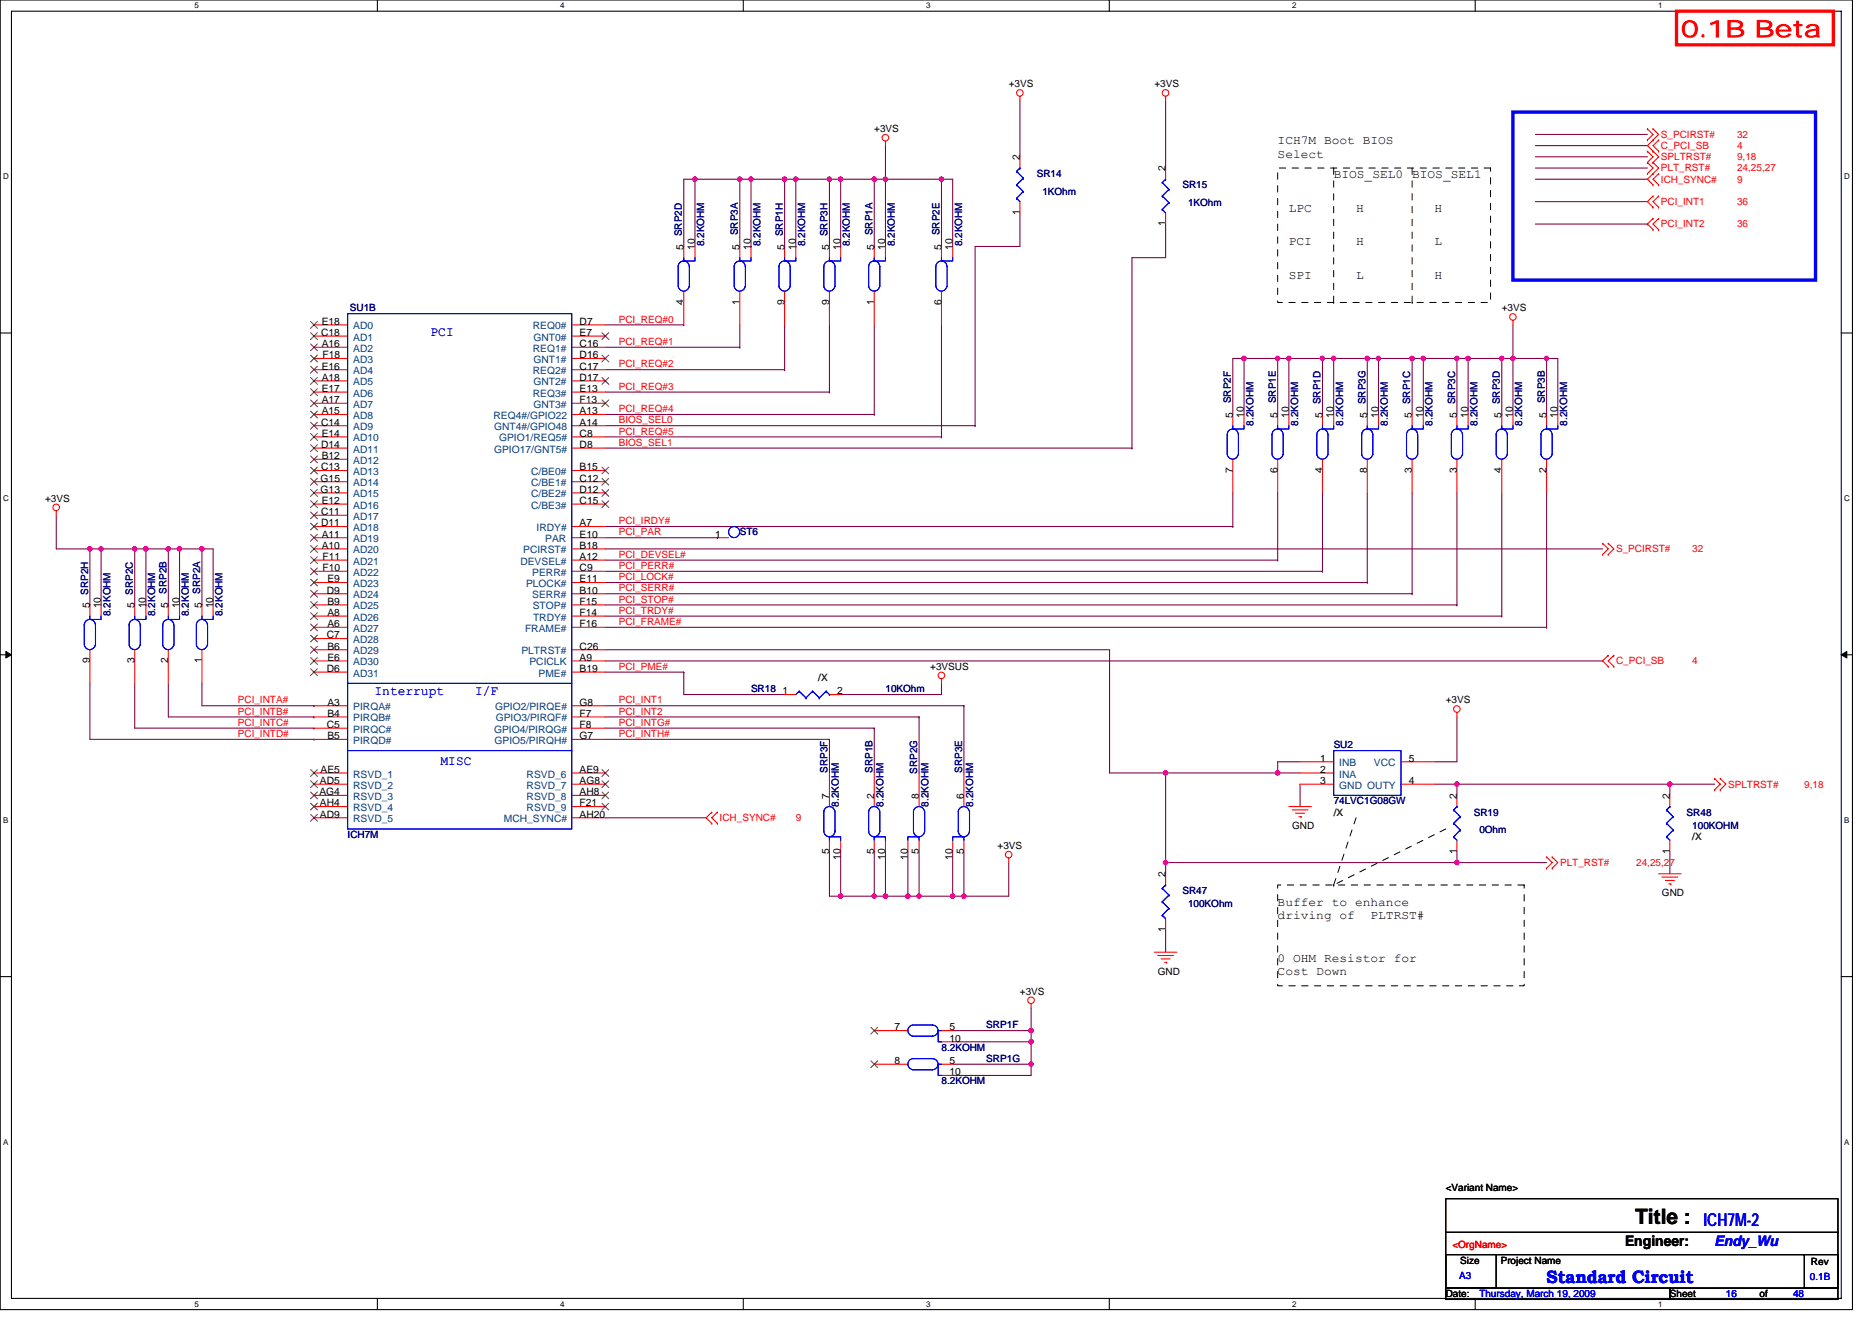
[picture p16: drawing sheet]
<svg xmlns="http://www.w3.org/2000/svg" width="297mm" height="210mm" viewBox="0 0 297 210" stroke-linecap="round" stroke-linejoin="round" font-family="sans-serif">
<defs><g id="words">
<text font-size="3.7" fill="#f00" x="266.7" y="5.9">0.1B Beta</text>
<text font-size="3.4" x="259.5" y="194.2">Title :</text>
<g font-size="2.8" fill="#00f">
<text x="270.3" y="194.6">ICH7M-2</text>
<text x="245.4" y="203.6">Standard Circuit</text>
</g>
<text font-size="2.3" x="257.8" y="197.7">Engineer:</text>
<text font-size="2.3" fill="#00f" x="272.1" y="197.7">Endy_Wu</text>
<g font-size="2.1" fill="#00f">
<text x="68.3" y="53.3">PCI</text>
<text x="59.4" y="110.3">Interrupt</text>
<text x="75.4" y="110.3">I/F</text>
<text x="69.9" y="121.3">MISC</text>
</g>
<g font-size="1.9">
<text x="202.7" y="22.9">ICH7M Boot BIOS</text>
<text x="202.7" y="25">Select</text>
<text x="211.6" y="28.2">BIOS_SEL0</text>
<text x="224.1" y="28.2">BIOS_SEL1</text>
<text x="204.5" y="33.6">LPC</text>
<text x="215.2" y="33.6">H</text>
<text x="227.6" y="33.6">H</text>
<text x="204.5" y="38.9">PCI</text>
<text x="215.2" y="38.9">H</text>
<text x="227.6" y="38.9">L</text>
<text x="204.5" y="44.2">SPI</text>
<text x="215.2" y="44.2">L</text>
<text x="227.6" y="44.2">H</text>
<text x="202.7" y="143.8">Buffer to enhance</text>
<text x="202.7" y="145.9">driving of</text>
<text x="217.5" y="145.9">PLTRST#</text>
<text x="202.7" y="152.7">0 OHM Resistor for</text>
<text x="202.7" y="154.8">Cost Down</text>
</g>
<g font-size="1.6">
<text x="160.1" y="13.9">+3VS</text>
<text x="183.2" y="13.9">+3VS</text>
<text x="138.7" y="21">+3VS</text>
<text x="161.8" y="25.4" transform="rotate(-90 161.8 25.4)">2</text>
<text x="184.9" y="27.2" transform="rotate(-90 184.9 27.2)">2</text>
<text x="161.8" y="34.2" transform="rotate(-90 161.8 34.2)">1</text>
<text x="184.9" y="35.9" transform="rotate(-90 184.9 35.9)">1</text>
<text x="108.5" y="39.6" transform="rotate(-90 108.5 39.6)">5</text>
<text x="110.3" y="39.6" transform="rotate(-90 110.3 39.6)">10</text>
<text x="117.4" y="39.6" transform="rotate(-90 117.4 39.6)">5</text>
<text x="119.1" y="39.6" transform="rotate(-90 119.1 39.6)">10</text>
<text x="124.5" y="39.6" transform="rotate(-90 124.5 39.6)">5</text>
<text x="126.3" y="39.6" transform="rotate(-90 126.3 39.6)">10</text>
<text x="131.6" y="39.6" transform="rotate(-90 131.6 39.6)">5</text>
<text x="133.4" y="39.6" transform="rotate(-90 133.4 39.6)">10</text>
<text x="138.7" y="39.6" transform="rotate(-90 138.7 39.6)">5</text>
<text x="140.5" y="39.6" transform="rotate(-90 140.5 39.6)">10</text>
<text x="149.4" y="39.6" transform="rotate(-90 149.4 39.6)">5</text>
<text x="151.1" y="39.6" transform="rotate(-90 151.1 39.6)">10</text>
<text x="51" y="53.3">C18</text>
<text x="51.1" y="51.5">E18</text>
<text x="92" y="51.5">D7</text>
<text x="92" y="53.3">E7</text>
<text x="108.5" y="48.4" transform="rotate(-90 108.5 48.4)">4</text>
<text x="117.4" y="48.4" transform="rotate(-90 117.4 48.4)">1</text>
<text x="124.5" y="48.4" transform="rotate(-90 124.5 48.4)">9</text>
<text x="131.6" y="48.4" transform="rotate(-90 131.6 48.4)">9</text>
<text x="138.7" y="48.4" transform="rotate(-90 138.7 48.4)">1</text>
<text x="149.4" y="48.4" transform="rotate(-90 149.4 48.4)">6</text>
<text x="238.3" y="49.4">+3VS</text>
<text x="51.1" y="55.1">A16</text>
<text x="51.1" y="58.7">E16</text>
<text x="51.2" y="56.9">F18</text>
<text x="92" y="55.1">C16</text>
<text x="92" y="58.7">C17</text>
<text x="92" y="56.9">D16</text>
<text x="51.1" y="60.4">A18</text>
<text x="51.1" y="62.2">E17</text>
<text x="51.1" y="64">A17</text>
<text x="51.1" y="65.8">A15</text>
<text x="92" y="65.8">A13</text>
<text x="92" y="62.2">E13</text>
<text x="92" y="60.4">D17</text>
<text x="92" y="64">F13</text>
<text x="51" y="67.5">C14</text>
<text x="51" y="71.1">D14</text>
<text x="51.1" y="69.3">E14</text>
<text x="92" y="69.3">C8</text>
<text x="92" y="67.5">A14</text>
<text x="92" y="71.1">D8</text>
<text x="195.6" y="66.3" transform="rotate(-90 195.6 66.3)">5</text>
<text x="197.4" y="66.3" transform="rotate(-90 197.4 66.3)">10</text>
<text x="202.7" y="66.3" transform="rotate(-90 202.7 66.3)">5</text>
<text x="204.5" y="66.3" transform="rotate(-90 204.5 66.3)">10</text>
<text x="209.8" y="66.3" transform="rotate(-90 209.8 66.3)">5</text>
<text x="211.6" y="66.3" transform="rotate(-90 211.6 66.3)">10</text>
<text x="216.9" y="66.3" transform="rotate(-90 216.9 66.3)">5</text>
<text x="218.7" y="66.3" transform="rotate(-90 218.7 66.3)">10</text>
<text x="224" y="66.3" transform="rotate(-90 224 66.3)">5</text>
<text x="225.8" y="66.3" transform="rotate(-90 225.8 66.3)">10</text>
<text x="231.2" y="66.3" transform="rotate(-90 231.2 66.3)">5</text>
<text x="232.9" y="66.3" transform="rotate(-90 232.9 66.3)">10</text>
<text x="238.3" y="66.3" transform="rotate(-90 238.3 66.3)">5</text>
<text x="240" y="66.3" transform="rotate(-90 240 66.3)">10</text>
<text x="245.4" y="66.3" transform="rotate(-90 245.4 66.3)">5</text>
<text x="247.2" y="66.3" transform="rotate(-90 247.2 66.3)">10</text>
<text x="50.9" y="76.4">G15</text>
<text x="51" y="74.7">C13</text>
<text x="51.1" y="72.9">B12</text>
<text x="92" y="74.7">B15</text>
<text x="92" y="76.4">C12</text>
<text x="195.6" y="75.1" transform="rotate(-90 195.6 75.1)">7</text>
<text x="202.7" y="75.1" transform="rotate(-90 202.7 75.1)">6</text>
<text x="209.8" y="75.1" transform="rotate(-90 209.8 75.1)">4</text>
<text x="216.9" y="75.1" transform="rotate(-90 216.9 75.1)">8</text>
<text x="224" y="75.1" transform="rotate(-90 224 75.1)">3</text>
<text x="231.2" y="75.1" transform="rotate(-90 231.2 75.1)">3</text>
<text x="238.3" y="75.1" transform="rotate(-90 238.3 75.1)">4</text>
<text x="245.4" y="75.1" transform="rotate(-90 245.4 75.1)">2</text>
<text x="7.2" y="79.7">+3VS</text>
<text x="50.9" y="78.2">G13</text>
<text x="51" y="81.8">C11</text>
<text x="51" y="83.5">D11</text>
<text x="51.1" y="80">E12</text>
<text x="92" y="78.2">D12</text>
<text x="92" y="80">C15</text>
<text x="92" y="83.5">A7</text>
<text x="51.1" y="85.3">A11</text>
<text x="51.1" y="87.1">A10</text>
<text x="51.2" y="88.9">F11</text>
<text x="92" y="85.3">E10</text>
<text x="92" y="88.9">A12</text>
<text x="92" y="87.1">B18</text>
<text x="113.5" y="85.3">1</text>
<text x="51.2" y="90.7">F10</text>
<text x="51.9" y="94.2">D9</text>
<text x="51.9" y="92.4">E9</text>
<text x="51.9" y="96">B9</text>
<text x="92" y="92.4">E11</text>
<text x="92" y="90.7">C9</text>
<text x="92" y="94.2">B10</text>
<text x="92" y="96">F15</text>
<text x="14.2" y="96.5" transform="rotate(-90 14.2 96.5)">5</text>
<text x="16" y="96.5" transform="rotate(-90 16 96.5)">10</text>
<text x="21.4" y="96.5" transform="rotate(-90 21.4 96.5)">5</text>
<text x="23.1" y="96.5" transform="rotate(-90 23.1 96.5)">10</text>
<text x="26.7" y="96.5" transform="rotate(-90 26.7 96.5)">5</text>
<text x="28.5" y="96.5" transform="rotate(-90 28.5 96.5)">10</text>
<text x="32" y="96.5" transform="rotate(-90 32 96.5)">5</text>
<text x="33.8" y="96.5" transform="rotate(-90 33.8 96.5)">10</text>
<text x="51.9" y="101.3">C7</text>
<text x="51.9" y="97.8">A8</text>
<text x="51.9" y="99.5">A6</text>
<text x="92" y="97.8">F14</text>
<text x="92" y="99.5">F16</text>
<text x="14.2" y="105.3" transform="rotate(-90 14.2 105.3)">9</text>
<text x="21.4" y="105.3" transform="rotate(-90 21.4 105.3)">3</text>
<text x="26.7" y="105.3" transform="rotate(-90 26.7 105.3)">2</text>
<text x="32" y="105.3" transform="rotate(-90 32 105.3)">1</text>
<text x="51.9" y="106.7">D6</text>
<text x="51.9" y="103.1">B6</text>
<text x="51.9" y="104.9">E6</text>
<text x="92" y="103.1">C26</text>
<text x="92" y="106.7">B19</text>
<text x="92" y="104.9">A9</text>
<text x="147.6" y="106.3">+3VSUS</text>
<text x="51.9" y="112">A3</text>
<text x="51.9" y="113.8">B4</text>
<text x="92" y="112">G8</text>
<text x="92" y="113.8">F7</text>
<text x="124.1" y="110.2">1</text>
<text x="132.9" y="110.2">2</text>
<text x="229.4" y="111.7">+3VS</text>
<text x="51.9" y="115.5">C5</text>
<text x="51.9" y="117.3">B5</text>
<text x="92" y="115.5">F8</text>
<text x="92" y="117.3">G7</text>
<text x="50.8" y="124.4">AD5</text>
<text x="50.9" y="122.7">AE5</text>
<text x="92" y="122.7">AE9</text>
<text x="92" y="124.4">AG8</text>
<text x="209.5" y="120.9">1</text>
<text x="209.5" y="122.7">2</text>
<text x="209.5" y="124.4">3</text>
<text x="223.5" y="120.9">5</text>
<text x="223.5" y="124.4">4</text>
<text x="50.7" y="126.2">AG4</text>
<text x="50.8" y="128">AH4</text>
<text x="50.8" y="129.8">AD9</text>
<text x="92" y="129.8">AH20</text>
<text x="92" y="126.2">AH8</text>
<text x="92" y="128">F21</text>
<text x="131.6" y="126.8" transform="rotate(-90 131.6 126.8)">7</text>
<text x="138.7" y="126.8" transform="rotate(-90 138.7 126.8)">2</text>
<text x="145.8" y="126.8" transform="rotate(-90 145.8 126.8)">8</text>
<text x="152.9" y="126.8" transform="rotate(-90 152.9 126.8)">6</text>
<text x="205" y="131.6">GND</text>
<text x="231.2" y="126.8" transform="rotate(-90 231.2 126.8)">2</text>
<text x="264.9" y="126.8" transform="rotate(-90 264.9 126.8)">2</text>
<text x="131.6" y="135.5" transform="rotate(-90 131.6 135.5)">5</text>
<text x="133.4" y="136.4" transform="rotate(-90 133.4 136.4)">10</text>
<text x="138.7" y="135.5" transform="rotate(-90 138.7 135.5)">5</text>
<text x="140.5" y="136.4" transform="rotate(-90 140.5 136.4)">10</text>
<text x="144" y="136.4" transform="rotate(-90 144 136.4)">10</text>
<text x="145.8" y="135.5" transform="rotate(-90 145.8 135.5)">5</text>
<text x="151.1" y="136.4" transform="rotate(-90 151.1 136.4)">10</text>
<text x="152.9" y="135.5" transform="rotate(-90 152.9 135.5)">5</text>
<text x="158.3" y="134.8">+3VS</text>
<text x="231.2" y="135.5" transform="rotate(-90 231.2 135.5)">1</text>
<text x="264.9" y="135.5" transform="rotate(-90 264.9 135.5)">1</text>
<text x="184.9" y="139.2" transform="rotate(-90 184.9 139.2)">2</text>
<text x="263.7" y="142.2">GND</text>
<text x="184.9" y="148" transform="rotate(-90 184.9 148)">1</text>
<text x="183.7" y="154.7">GND</text>
<text x="161.8" y="157.9">+3VS</text>
<text x="141.9" y="163.6">7</text>
<text x="150.6" y="163.6">5</text>
<text x="150.6" y="165.3">10</text>
<text x="141.9" y="168.9">8</text>
<text x="150.6" y="168.9">5</text>
<text x="150.6" y="170.7">10</text>
<text x="229.4" y="189">&lt;Variant Name&gt;</text>
<text x="231.7" y="200.6">Size</text>
<text x="238.1" y="200.6">Project Name</text>
<text x="287.4" y="200.7">Rev</text>
<text x="229.4" y="205.9">Date:</text>
<text x="265" y="205.9">Sheet</text>
<text x="279.2" y="205.9">of</text>
</g>
<g font-size="1.6" fill="#f00">
<text x="263.5" y="21.9">S_PCIRST#</text>
<text x="263.5" y="23.6">C_PCI_SB</text>
<text x="275.6" y="23.6">4</text>
<text x="275.6" y="21.9">32</text>
<text x="263.5" y="25.4">SPLTRST#</text>
<text x="263.5" y="27.2">PLT_RST#</text>
<text x="263.5" y="29">ICH_SYNC#</text>
<text x="275.6" y="29">9</text>
<text x="275.6" y="27.2">24,25,27</text>
<text x="275.6" y="25.4">9,18</text>
<text x="263.5" y="32.5">PCI_INT1</text>
<text x="275.6" y="32.5">36</text>
<text x="263.5" y="36.1">PCI_INT2</text>
<text x="275.6" y="36.1">36</text>
<text x="98.2" y="51.2">PCI_REQ#0</text>
<text x="98.2" y="54.8">PCI_REQ#1</text>
<text x="98.2" y="58.3">PCI_REQ#2</text>
<text x="98.2" y="61.9">PCI_REQ#3</text>
<text x="98.2" y="65.4">PCI_REQ#4</text>
<text x="98.2" y="69">PCI_REQ#5</text>
<text x="98.2" y="70.8">BIOS_SEL1</text>
<text x="98.2" y="67.2">BIOS_SEL0</text>
<text x="98.2" y="83.2">PCI_IRDY#</text>
<text x="98.2" y="85">PCI_PAR</text>
<text x="98.2" y="88.5">PCI_DEVSEL#</text>
<text x="256.4" y="87.7">S_PCIRST#</text>
<text x="268.5" y="87.7">32</text>
<text x="98.2" y="93.9">PCI_SERR#</text>
<text x="98.2" y="95.7">PCI_STOP#</text>
<text x="98.2" y="92.1">PCI_LOCK#</text>
<text x="98.2" y="90.3">PCI_PERR#</text>
<text x="98.2" y="97.4">PCI_TRDY#</text>
<text x="98.2" y="99.2">PCI_FRAME#</text>
<text x="98.2" y="106.3">PCI_PME#</text>
<text x="256.4" y="105.4">C_PCI_SB</text>
<text x="268.5" y="105.4">4</text>
<text x="37.7" y="111.7">PCI_INTA#</text>
<text x="37.7" y="113.4">PCI_INTB#</text>
<text x="98.2" y="111.7">PCI_INT1</text>
<text x="98.2" y="113.4">PCI_INT2</text>
<text x="37.7" y="117">PCI_INTD#</text>
<text x="37.7" y="115.2">PCI_INTC#</text>
<text x="98.2" y="115.2">PCI_INTG#</text>
<text x="98.2" y="117">PCI_INTH#</text>
<text x="274.2" y="125">SPLTRST#</text>
<text x="286.3" y="125">9,18</text>
<text x="114.2" y="130.3">ICH_SYNC#</text>
<text x="126.3" y="130.3">9</text>
<text x="247.5" y="137.4">PLT_RST#</text>
<text x="259.6" y="137.4">24,25,27</text>
<text x="230.5" y="198.1">&lt;OrgName&gt;</text>
</g>
<g font-size="1.6" fill="#000080">
<text x="164.5" y="28.1">SR14</text>
<text x="187.6" y="29.9">SR15</text>
<text x="165.4" y="30.9">1KOhm</text>
<text x="188.5" y="32.7">1KOhm</text>
<text x="108.2" y="37.5" transform="rotate(-90 108.2 37.5)">SRP2D</text>
<text x="111.8" y="39.1" transform="rotate(-90 111.8 39.1)">8.2KOHM</text>
<text x="117.1" y="37.3" transform="rotate(-90 117.1 37.3)">SRP3A</text>
<text x="120.6" y="39.1" transform="rotate(-90 120.6 39.1)">8.2KOHM</text>
<text x="124.2" y="37.5" transform="rotate(-90 124.2 37.5)">SRP1H</text>
<text x="127.8" y="39.1" transform="rotate(-90 127.8 39.1)">8.2KOHM</text>
<text x="131.3" y="37.5" transform="rotate(-90 131.3 37.5)">SRP3H</text>
<text x="134.9" y="39.1" transform="rotate(-90 134.9 39.1)">8.2KOHM</text>
<text x="138.4" y="37.3" transform="rotate(-90 138.4 37.3)">SRP1A</text>
<text x="142" y="39.1" transform="rotate(-90 142 39.1)">8.2KOHM</text>
<text x="149.1" y="37.3" transform="rotate(-90 149.1 37.3)">SRP2E</text>
<text x="152.7" y="39.1" transform="rotate(-90 152.7 39.1)">8.2KOHM</text>
<text x="55.5" y="49.4">SU1B</text>
<text x="195.3" y="64" transform="rotate(-90 195.3 64)">SRP2F</text>
<text x="202.4" y="64" transform="rotate(-90 202.4 64)">SRP1E</text>
<text x="209.5" y="64.2" transform="rotate(-90 209.5 64.2)">SRP1D</text>
<text x="216.7" y="64.2" transform="rotate(-90 216.7 64.2)">SRP3G</text>
<text x="223.8" y="64.2" transform="rotate(-90 223.8 64.2)">SRP1C</text>
<text x="230.9" y="64.2" transform="rotate(-90 230.9 64.2)">SRP3C</text>
<text x="238" y="64.2" transform="rotate(-90 238 64.2)">SRP3D</text>
<text x="245.1" y="64" transform="rotate(-90 245.1 64)">SRP3B</text>
<text x="198.9" y="67.6" transform="rotate(-90 198.9 67.6)">8.2KOHM</text>
<text x="206" y="67.6" transform="rotate(-90 206 67.6)">8.2KOHM</text>
<text x="213.1" y="67.6" transform="rotate(-90 213.1 67.6)">8.2KOHM</text>
<text x="220.2" y="67.6" transform="rotate(-90 220.2 67.6)">8.2KOHM</text>
<text x="227.3" y="67.6" transform="rotate(-90 227.3 67.6)">8.2KOHM</text>
<text x="234.4" y="67.6" transform="rotate(-90 234.4 67.6)">8.2KOHM</text>
<text x="241.6" y="67.6" transform="rotate(-90 241.6 67.6)">8.2KOHM</text>
<text x="248.7" y="67.6" transform="rotate(-90 248.7 67.6)">8.2KOHM</text>
<text x="117.4" y="85">ST6</text>
<text x="14" y="94.4" transform="rotate(-90 14 94.4)">SRP2H</text>
<text x="21.1" y="94.4" transform="rotate(-90 21.1 94.4)">SRP2C</text>
<text x="26.4" y="94.2" transform="rotate(-90 26.4 94.2)">SRP2B</text>
<text x="31.7" y="94.2" transform="rotate(-90 31.7 94.2)">SRP2A</text>
<text x="17.5" y="97.8" transform="rotate(-90 17.5 97.8)">8.2KOHM</text>
<text x="24.6" y="97.8" transform="rotate(-90 24.6 97.8)">8.2KOHM</text>
<text x="30" y="97.8" transform="rotate(-90 30 97.8)">8.2KOHM</text>
<text x="35.3" y="97.8" transform="rotate(-90 35.3 97.8)">8.2KOHM</text>
<text x="119.2" y="109.9">SR18</text>
<text x="140.5" y="109.9">10KOhm</text>
<text x="211.6" y="118.8">SU2</text>
<text x="131.3" y="122.7" transform="rotate(-90 131.3 122.7)">SRP3F</text>
<text x="138.4" y="122.7" transform="rotate(-90 138.4 122.7)">SRP1B</text>
<text x="145.5" y="122.9" transform="rotate(-90 145.5 122.9)">SRP2G</text>
<text x="152.7" y="122.7" transform="rotate(-90 152.7 122.7)">SRP3E</text>
<text x="133.1" y="128" transform="rotate(-90 133.1 128)">8.2KOHM</text>
<text x="140.2" y="128" transform="rotate(-90 140.2 128)">8.2KOHM</text>
<text x="147.3" y="128" transform="rotate(-90 147.3 128)">8.2KOHM</text>
<text x="154.4" y="128" transform="rotate(-90 154.4 128)">8.2KOHM</text>
<text x="211.6" y="127.7">74LVC1G08GW</text>
<text x="233.8" y="129.4">SR19</text>
<text x="267.6" y="129.4">SR48</text>
<text x="268.5" y="131.6">100KOHM</text>
<text x="55.2" y="133">ICH7M</text>
<text x="234.7" y="132.3">0Ohm</text>
<text x="187.6" y="141.9">SR47</text>
<text x="188.5" y="144">100KOhm</text>
<text x="149.4" y="166.8">8.2KOHM</text>
<text x="156.5" y="163.2">SRP1F</text>
<text x="149.4" y="172.1">8.2KOHM</text>
<text x="156.5" y="168.6">SRP1G</text>
</g>
<g font-size="1.6" fill="#004080">
<text x="56" y="52.3">AD0</text>
<text x="84.6" y="52.3">REQ0#</text>
<text x="56" y="54.1">AD1</text>
<text x="56" y="55.8">AD2</text>
<text x="56" y="57.6">AD3</text>
<text x="56" y="59.4">AD4</text>
<text x="84.6" y="55.8">REQ1#</text>
<text x="84.6" y="59.4">REQ2#</text>
<text x="84.6" y="54.1">GNT0#</text>
<text x="84.6" y="57.6">GNT1#</text>
<text x="56" y="61.2">AD5</text>
<text x="56" y="62.9">AD6</text>
<text x="56" y="64.7">AD7</text>
<text x="84.6" y="62.9">REQ3#</text>
<text x="84.6" y="61.2">GNT2#</text>
<text x="84.6" y="64.7">GNT3#</text>
<text x="56" y="66.5">AD8</text>
<text x="56" y="68.3">AD9</text>
<text x="56" y="70.1">AD10</text>
<text x="56" y="71.8">AD11</text>
<text x="78.3" y="66.5">REQ4#/GPIO22</text>
<text x="78.4" y="68.3">GNT4#/GPIO48</text>
<text x="78.4" y="71.8">GPIO17/GNT5#</text>
<text x="79.2" y="70.1">GPIO1/REQ5#</text>
<text x="56" y="73.6">AD12</text>
<text x="56" y="75.4">AD13</text>
<text x="56" y="77.2">AD14</text>
<text x="84.3" y="75.4">C/BE0#</text>
<text x="84.3" y="77.2">C/BE1#</text>
<text x="56" y="79">AD15</text>
<text x="56" y="80.7">AD16</text>
<text x="56" y="82.5">AD17</text>
<text x="84.3" y="79">C/BE2#</text>
<text x="84.3" y="80.7">C/BE3#</text>
<text x="56" y="84.3">AD18</text>
<text x="56" y="86.1">AD19</text>
<text x="56" y="87.8">AD20</text>
<text x="56" y="89.6">AD21</text>
<text x="82.6" y="89.6">DEVSEL#</text>
<text x="83" y="87.8">PCIRST#</text>
<text x="85.1" y="84.3">IRDY#</text>
<text x="86.5" y="86.1">PAR</text>
<text x="56" y="91.4">AD22</text>
<text x="56" y="93.2">AD23</text>
<text x="56" y="95">AD24</text>
<text x="83.5" y="93.2">PLOCK#</text>
<text x="84.5" y="91.4">PERR#</text>
<text x="84.5" y="95">SERR#</text>
<text x="56" y="96.7">AD25</text>
<text x="56" y="98.5">AD26</text>
<text x="56" y="100.3">AD27</text>
<text x="83.3" y="100.3">FRAME#</text>
<text x="84.5" y="96.7">STOP#</text>
<text x="84.6" y="98.5">TRDY#</text>
<text x="56" y="102.1">AD28</text>
<text x="56" y="103.8">AD29</text>
<text x="56" y="105.6">AD30</text>
<text x="56" y="107.4">AD31</text>
<text x="82.7" y="103.8">PLTRST#</text>
<text x="84" y="105.6">PCICLK</text>
<text x="85.4" y="107.4">PME#</text>
<text x="56" y="112.7">PIRQA#</text>
<text x="78.6" y="112.7">GPIO2/PIRQE#</text>
<text x="56" y="114.5">PIRQB#</text>
<text x="56" y="116.3">PIRQC#</text>
<text x="56" y="118.1">PIRQD#</text>
<text x="78.4" y="116.3">GPIO4/PIRQG#</text>
<text x="78.5" y="118.1">GPIO5/PIRQH#</text>
<text x="78.7" y="114.5">GPIO3/PIRQF#</text>
<text x="56" y="123.4">RSVD_1</text>
<text x="56" y="125.2">RSVD_2</text>
<text x="83.6" y="123.4">RSVD_6</text>
<text x="83.6" y="125.2">RSVD_7</text>
<text x="212.5" y="121.6">INB</text>
<text x="212.5" y="123.4">INA</text>
<text x="212.5" y="125.2">GND OUTY</text>
<text x="218" y="121.6">VCC</text>
<text x="56" y="127">RSVD_3</text>
<text x="56" y="128.7">RSVD_4</text>
<text x="56" y="130.5">RSVD_5</text>
<text x="79.9" y="130.5">MCH_SYNC#</text>
<text x="83.6" y="127">RSVD_8</text>
<text x="83.6" y="128.7">RSVD_9</text>
</g>
<g font-size="1.6" fill="#008000">
<text x="129.8" y="108.1">/X</text>
<text x="211.6" y="129.4">/X</text>
<text x="268.5" y="133.4">/X</text>
</g>
<g font-size="1.6" fill="#00f">
<text x="231.5" y="203.1">A3</text>
<text x="287.2" y="203.2">0.1B</text>
<text x="234.7" y="205.9">Thursday, March 19, 2009</text>
<text x="273.9" y="205.9">16</text>
<text x="284.5" y="205.9">48</text>
</g>
<g font-size="1.3">
<text x="30.8" y="1.3">5</text>
<text x="88.9" y="1.3">4</text>
<text x="147" y="1.3">3</text>
<text x="205" y="1.3">2</text>
<text x="263.1" y="1.3">1</text>
<text x=".5" y="28.4">D</text>
<text x="292.6" y="28.4">D</text>
<text x=".5" y="79.5">C</text>
<text x="292.6" y="79.5">C</text>
<text x=".5" y="130.6">B</text>
<text x="292.6" y="130.6">B</text>
<text x=".5" y="181.7">A</text>
<text x="292.6" y="181.7">A</text>
<text x="30.8" y="207.4">5</text>
<text x="88.9" y="207.4">4</text>
<text x="147" y="207.4">3</text>
<text x="205" y="207.4">2</text>
<text x="263.1" y="207.4">1</text>
</g>
</g></defs>
<path d="M0 0h293.9v207.9h-293.9zM1.8 1.8h290.4v204.3h-290.4z" fill="none" stroke="#000" stroke-width=".17"/>
<g fill="#fff">
<path d="M30.8 .2h.7v1.4h-.7z"/>
<path d="M30.8 206.3h.7v1.4h-.7z"/>
</g>
<path d="M59.9 0v1.8M59.9 206.1v1.8" fill="none" stroke="#000" stroke-width=".17"/>
<g fill="#fff">
<path d="M88.9 .2h.7v1.4h-.7z"/>
<path d="M88.9 206.3h.7v1.4h-.7z"/>
</g>
<path d="M117.9 0v1.8M117.9 206.1v1.8" fill="none" stroke="#000" stroke-width=".17"/>
<g fill="#fff">
<path d="M147 .2h.7v1.4h-.7z"/>
<path d="M147 206.3h.7v1.4h-.7z"/>
</g>
<path d="M176 0v1.8M176 206.1v1.8" fill="none" stroke="#000" stroke-width=".17"/>
<g fill="#fff">
<path d="M205 .2h.7v1.4h-.7z"/>
<path d="M205 206.3h.7v1.4h-.7z"/>
</g>
<path d="M234.1 0v1.8M234.1 206.1v1.8" fill="none" stroke="#000" stroke-width=".17"/>
<g fill="#fff">
<path d="M263.1 .2h.7v1.4h-.7z"/>
<path d="M263.1 206.3h.7v1.4h-.7z"/>
<path d="M.5 27.3h.9v1.4h-.9z"/>
<path d="M292.6 27.3h.9v1.4h-.9z"/>
<path d="M.5 78.4h.9v1.4h-.9z"/>
<path d="M292.6 78.4h.9v1.4h-.9z"/>
</g>
<path d="M0 52.9h1.8M292.2 52.9h1.7" fill="none" stroke="#000" stroke-width=".17"/>
<g fill="#fff">
<path d="M.5 129.5h.8v1.4h-.8z"/>
<path d="M292.6 129.5h.9v1.4h-.9z"/>
</g>
<path d="M0 103.9h1.8M292.2 103.9h1.7" fill="none" stroke="#000" stroke-width=".17"/>
<path d="M.9 103.4l.9 .5-.9 .5zM292.2 103.9l.8-.5v1z" fill="#000" stroke="#000" stroke-width=".16"/>
<g fill="#fff">
<path d="M.5 180.5h.8v1.4h-.8z"/>
<path d="M292.6 180.5h.9v1.4h-.9z"/>
</g>
<path d="M0 155h1.8M292.2 155h1.7M229.4 190.2h62.2v14.3h-62.2zM229.4 199.1h8v5.4h-8zM229.4 195.6h62.2M237.6 199.1h48.7M286.3 199.1h5.3v5.4h-5.3zM286.3 199.1h.1M291.6 195.6h.1M229.4 204.5h35.6v1.7h-35.6zM265 204.5h26.6v1.7h-26.6z" fill="none" stroke="#000" stroke-width=".17"/>
<g fill="none" stroke="#800040" stroke-width=".17">
<path d="M161.8 16v8.9M185 16v10.7M110.3 28.4v10.7M110.3 28.4h.1M117.4 28.4h.1M117.4 28.4v10.7M117.4 28.4h1.8M117.4 28.4h-8.9v10.7M119.2 39.1h.1M119.2 28.4h5.3M119.2 28.4v10.7M124.5 28.4h1.8"/>
<path d="M124.5 39.1h.1M124.5 28.4v10.7M126.3 28.4h5.3M126.3 39.1h.1M126.3 28.4v10.7M131.6 28.4h1.8M131.6 39.1h.1M131.6 28.4v10.7M133.4 39.1h.1M133.4 28.4h5.3M133.4 28.4v10.7M138.7 28.4h1.8"/>
<path d="M138.7 39.1h.1M138.7 28.4v10.7M140.5 28.4h8.9M140.5 39.1h.1M140.5 23.1v5.3M140.5 28.4v10.7M149.4 28.4h1.8v10.7M149.4 39.1h.1M149.4 28.4v10.7M161.8 33.8v5.3h-7.1v28.5M185 35.6v5.3h-5.4v30.2M243.6 21.3h17.8"/>
<path d="M243.6 23.1h17.8M243.6 24.9h17.8M243.6 26.7h17.8M243.6 28.4h17.8M243.6 32h17.8M243.6 35.6h17.8M261.4 35.6h.1M96.1 55.1h21.3M96.1 58.7h28.4M96.1 51.6h12.4M108.5 51.6h.1M117.4 51.6v3.5"/>
<path d="M117.4 55.1h.1M124.5 51.6v7.1M124.5 58.7h.1M131.6 51.6v10.6M138.7 51.6v14.2M149.4 51.6v17.7M197.4 56.9v8.9M197.4 56.9h.1M202.7 56.9v8.9M202.7 56.9h.1M204.5 56.9v8.9M204.5 56.9h.1"/>
<path d="M209.8 56.9v8.9M209.8 56.9h.1M211.6 56.9v8.9M211.6 56.9h.1M217 56.9v8.9M217 56.9h.1M218.7 56.9h.1M218.7 56.9v8.9M224.1 56.9h.1M224.1 56.9v8.9M225.8 56.9h.1M225.8 56.9v8.9"/>
<path d="M231.2 56.9h.1M231.2 56.9v8.9M233 56.9h-37.4v8.9M233 56.9h5.3M233 56.9v8.9M233 56.9h.1M238.3 56.9h1.8M238.3 56.9v8.9M240.1 56.9h.1M240.1 56.9v8.9M240.1 56.9h5.3M240.1 51.6v5.3"/>
<path d="M245.4 56.9h1.8v8.9M245.4 56.9h.1M245.4 56.9v8.9M96.1 62.2h35.5M96.1 69.3h53.3M96.1 71.1h83.5M96.1 67.6h58.6M96.1 65.8h42.6M131.6 62.2h.1M138.7 65.8h.1M149.4 69.3h.1M154.7 67.6h.1"/>
<path d="M179.6 71.1h.1M195.6 78.2v5.4M202.7 78.2v10.7M209.8 78.2v12.5M217 78.2v14.3M224.1 78.2v16M231.2 78.2v17.8M238.3 78.2v19.6M238.3 65.8h.1M245.4 78.2v21.4M8.9 81.8v5.3h5.4M14.3 96h.1"/>
<path d="M14.3 87.1v8.9M14.3 87.1h8.9M16 87.1h.1M16 87.1v8.9M21.4 87.1h.1M21.4 87.1v8.9M23.2 87.1h3.5M23.2 87.1h.1M23.2 96h.1M23.2 87.1v8.9M26.7 87.1h1.8M26.7 96h.1"/>
<path d="M26.7 87.1v8.9M28.5 96h.1M28.5 87.1h3.5M28.5 87.1v8.9M32 96h.1M32 87.1h1.8v8.9M32 87.1v8.9M96.1 87.1h158.2M96.1 94.2h128M96.1 85.3h17.7M96.1 96h135.1M96.1 83.6h99.5"/>
<path d="M96.1 92.5h120.9M96.1 90.7h113.7M96.1 88.9h106.6M96.1 97.8h142.2M96.1 99.6h149.3M113.8 85.3h.1M195.6 83.6h.1M202.7 88.9h.1M209.8 90.7h.1M217 92.5h.1M224.1 94.2h.1M231.2 96h.1"/>
<path d="M238.3 97.8h.1M245.4 99.6h.1M14.3 108.5v8.8h35.5M21.4 108.5v7.1h28.4M26.7 108.5v5.3h23.1M32 108.5v3.5h17.8M49.8 117.3h.1M49.8 112h.1M49.8 113.8h.1M49.8 115.6h.1M96.1 104.9h158.2M96.1 103.1h80v19.6h8.9"/>
<path d="M96.1 106.7h12.4M96.1 112h56.8M96.1 117.3h35.5M96.1 113.8h49.7M96.1 115.6h42.6M108.5 106.7h.1M108.5 106.7v3.5h16M131.6 117.3h.1M131.6 117.3v5.4M138.7 115.6v7.1M138.7 115.6h.1M145.8 113.8v8.9"/>
<path d="M145.8 113.8h.1M149.4 108.5v1.7h-16M152.9 112h.1M152.9 112v10.7M231.2 113.8v7.1h-3.6M96.1 129.8h16M131.6 135.1v7.1h19.6M133.4 135.1v7.1M138.7 135.1v7.1M140.5 135.1v7.1M144.1 135.1v7.1M145.8 135.1v7.1"/>
<path d="M151.2 135.1v7.1M152.9 135.1v7.1M160.1 136.9v5.3h-7.2M185 136.9h.1M185 136.9v1.8M185 122.7h17.7M185 136.9h46.2M185 122.7v14.2M202.7 122.7h3.6M202.7 122.7h.1M206.3 124.5v3.5M206.3 120.9h-3.6v1.8"/>
<path d="M227.6 124.5h37.4M231.2 124.5h.1M231.2 135.1v1.8M231.2 136.9h.1M231.2 136.9h14.2M231.2 124.5v1.7M265 124.5h.1M265 124.5v1.7M265 135.1v3.6M265 124.5h7.1M133.4 142.2h.1M138.7 142.2h.1"/>
<path d="M140.5 142.2h.1M144.1 142.2h.1M145.8 142.2h.1M151.2 142.2h.1M151.2 142.2h1.7M152.9 142.2h.1M185 147.6v3.5M151.2 168.9h12.4M151.2 163.6h12.4M151.2 165.4h12.4M163.6 163.6h.1M163.6 168.9h.1"/>
<path d="M163.6 168.9v1.8h-12.4M163.6 163.6v1.8M163.6 165.4h.1M163.6 160v3.6M163.6 165.4v3.5"/>
</g>
<g fill="#f0f" stroke="#f0f" stroke-width=".17">
<circle cx="163.6" cy="163.6" r=".35"/>
<circle cx="231.2" cy="124.4" r=".35"/>
<circle cx="152.9" cy="142.2" r=".35"/>
<circle cx="14.3" cy="87.1" r=".35"/>
<circle cx="21.4" cy="87.1" r=".35"/>
<circle cx="163.6" cy="168.9" r=".35"/>
<circle cx="202.7" cy="122.7" r=".35"/>
<circle cx="145.8" cy="142.2" r=".35"/>
<circle cx="238.3" cy="56.9" r=".35"/>
<circle cx="245.4" cy="56.9" r=".35"/>
<circle cx="117.4" cy="28.4" r=".35"/>
<circle cx="151.2" cy="142.2" r=".35"/>
<circle cx="184.9" cy="136.9" r=".35"/>
<circle cx="231.2" cy="136.9" r=".35"/>
<circle cx="218.7" cy="56.9" r=".35"/>
<circle cx="32" cy="87.1" r=".35"/>
<circle cx="140.5" cy="28.4" r=".35"/>
<circle cx="231.2" cy="56.9" r=".35"/>
<circle cx="264.9" cy="124.4" r=".35"/>
<circle cx="138.7" cy="142.2" r=".35"/>
<circle cx="240.1" cy="56.9" r=".35"/>
<circle cx="224.1" cy="56.9" r=".35"/>
<circle cx="133.4" cy="28.4" r=".35"/>
<circle cx="131.6" cy="28.4" r=".35"/>
<circle cx="124.5" cy="28.4" r=".35"/>
<circle cx="23.1" cy="87.1" r=".35"/>
<circle cx="16" cy="87.1" r=".35"/>
<circle cx="197.4" cy="56.9" r=".35"/>
<circle cx="211.6" cy="56.9" r=".35"/>
<circle cx="138.7" cy="28.4" r=".35"/>
<circle cx="26.7" cy="87.1" r=".35"/>
<circle cx="202.7" cy="56.9" r=".35"/>
<circle cx="133.4" cy="142.2" r=".35"/>
<circle cx="28.5" cy="87.1" r=".35"/>
<circle cx="163.6" cy="165.3" r=".35"/>
<circle cx="225.8" cy="56.9" r=".35"/>
<circle cx="149.4" cy="28.4" r=".35"/>
<circle cx="110.3" cy="28.4" r=".35"/>
<circle cx="119.2" cy="28.4" r=".35"/>
<circle cx="140.5" cy="142.2" r=".35"/>
<circle cx="209.8" cy="56.9" r=".35"/>
<circle cx="204.5" cy="56.9" r=".35"/>
<circle cx="232.9" cy="56.9" r=".35"/>
<circle cx="216.9" cy="56.9" r=".35"/>
<circle cx="126.3" cy="28.4" r=".35"/>
<circle cx="144" cy="142.2" r=".35"/>
<circle cx="184.9" cy="122.7" r=".35"/>
</g>
<g fill="none" stroke="#f00" stroke-width=".17">
<path d="M161.8 15.3v.7M185 15.3v.7M108.5 39.1v1.8M110.3 39.1v1.8M117.4 39.1v1.8M119.2 39.1v1.8M124.5 39.1v1.8M126.3 39.1v1.8M131.6 39.1v1.8M133.4 39.1v1.8M138.7 39.1v1.8M140.5 22.4v.7"/>
<path d="M140.5 39.1v1.8M149.4 39.1v1.8M151.2 39.1v1.8M161.8 24.9v1.8M161.8 32v1.8M185 26.7v1.7M185 33.8v1.8M261.4 20.4h.1M261.4 22.2h.1M261.4 25.8h.1M261.4 24h.1M261.4 27.6h.1"/>
<path d="M261.4 20.4l.9 .9-.9 .9M261.4 24l.9 .9-.9 .9M261.4 25.8l.9 .9-.9 .9M262.3 20.4h.1M262.3 22.2h.1M262.3 24h.1M262.3 25.8h.1M262.3 27.6h.1M262.3 29.3h.1M262.3 31.1h.1M262.3 32.9h.1M262.3 34.7h.1"/>
<path d="M262.3 36.4h.1M262.3 20.4l.9 .9-1.8 1.8 1.8 1.8-.9 .9M262.3 25.8l.9 .9-1.8 1.7 .9 .9M262.3 31.1l-.9 .9 .9 .9M262.3 34.7l-.9 .9 .9 .8M263.2 24h.1M263.2 22.2h.1M263.2 29.3h.1M263.2 27.6h.1M263.2 32.9h.1M263.2 31.1h.1M263.2 36.4h.1"/>
<path d="M263.2 34.7h.1M263.2 22.2l-.9 .9 .9 .9M263.2 27.6l-.9 .8 .9 .9M263.2 31.1l-.9 .9 .9 .9M263.2 34.7l-.9 .9 .9 .8M49.8 51.6h5.4M49.8 53.3h5.4M49.8 55.1h5.4M49.8 56.9h5.4M49.8 58.7h5.4M90.7 51.6h5.4M90.7 53.3h5.4"/>
<path d="M90.7 55.1h5.4M90.7 56.9h5.4M90.7 58.7h5.4M108.5 46.2v5.4M117.4 46.2v5.4M124.5 46.2v5.4M131.6 46.2v5.4M138.7 46.2v5.4M149.4 46.2v5.4M240.1 50.8v.8M49.8 60.5h5.4M49.8 62.2h5.4"/>
<path d="M49.8 64h5.4M49.8 65.8h5.4M49.8 67.6h5.4M49.8 69.3h5.4M49.8 71.1h5.4M49.8 72.9h5.4M49.8 74.7h5.4M49.8 76.5h5.4M49.8 78.2h5.4M90.7 60.5h5.4M90.7 62.2h5.4M90.7 64h5.4"/>
<path d="M90.7 65.8h5.4M90.7 67.6h5.4M90.7 69.3h5.4M90.7 71.1h5.4M90.7 74.7h5.4M90.7 76.5h5.4M90.7 78.2h5.4M195.6 65.8v1.8M195.6 72.9v5.3M197.4 65.8v1.8M202.7 65.8v1.8M202.7 72.9v5.3"/>
<path d="M204.5 65.8v1.8M209.8 65.8v1.8M209.8 72.9v5.3M211.6 65.8v1.8M217 65.8v1.8M217 72.9v5.3M218.7 65.8v1.8M224.1 65.8v1.8M224.1 72.9v5.3M225.8 65.8v1.8M231.2 65.8v1.8M231.2 72.9v5.3"/>
<path d="M233 65.8v1.8M238.3 65.8v1.8M238.3 72.9v5.3M240.1 65.8v1.8M245.4 65.8v1.8M245.4 72.9v5.3M247.2 65.8v1.8M8.9 81.1v.7M14.3 96v1.8M16 96v1.8M21.4 96v1.8M23.2 96v1.8"/>
<path d="M26.7 96v1.8M28.5 96v1.8M32 96v1.8M33.8 96v1.8M49.8 80h5.4M49.8 81.8h5.4M49.8 83.6h5.4M49.8 85.3h5.4M49.8 87.1h5.4M49.8 88.9h5.4M49.8 90.7h5.4M49.8 92.5h5.4"/>
<path d="M49.8 94.2h5.4M49.8 96h5.4M49.8 97.8h5.4M49.8 99.6h5.4M90.7 80h5.4M90.7 83.6h5.4M90.7 85.3h5.4M90.7 87.1h5.4M90.7 88.9h5.4M90.7 90.7h5.4M90.7 92.5h5.4M90.7 94.2h5.4"/>
<path d="M90.7 96h5.4M90.7 97.8h5.4M90.7 99.6h5.4M113.8 85.3h1.8M254.3 86.2h.1M254.3 88h.1M254.3 86.2l.9 .9-.9 .9M255.2 86.2h.1M255.2 88h.1M255.2 86.2l.9 .9-.9 .9M14.3 103.1v5.4M21.4 103.1v5.4"/>
<path d="M26.7 103.1v5.4M32 103.1v5.4M49.8 101.3h5.4M49.8 103.1h5.4M49.8 104.9h5.4M49.8 106.7h5.4M49.8 112h5.4M49.8 113.8h5.4M49.8 115.6h5.4M49.8 117.3h5.4M90.7 103.1h5.4M90.7 104.9h5.4"/>
<path d="M90.7 106.7h5.4M90.7 112h5.4M90.7 113.8h5.4M90.7 115.6h5.4M90.7 117.3h5.4M124.5 110.2h1.8M131.6 110.2h1.8M149.4 107.7v.8M231.2 113.1v.7M255.2 104h.1M255.2 105.8h.1M255.2 104l-.9 .9 .9 .9"/>
<path d="M256.1 105.8h.1M256.1 104h.1M256.1 104l-.9 .9 .9 .9M49.8 122.7h5.4M49.8 124.5h5.4M49.8 126.2h5.4M49.8 128h5.4M49.8 129.8h5.4M90.7 122.7h5.4M90.7 124.5h5.4M90.7 126.2h5.4M90.7 128h5.4"/>
<path d="M90.7 129.8h5.4M112.9 128.9h.1M112.9 130.7h.1M112.9 128.9l-.8 .9 .8 .9M113.8 130.7h.1M113.8 128.9h.1M113.8 128.9l-.9 .9 .9 .9M131.6 122.7v5.3M131.6 133.3v1.8M133.4 133.3v1.8M138.7 122.7v5.3M138.7 133.3v1.8"/>
<path d="M140.5 133.3v1.8M144.1 133.3v1.8M145.8 122.7v5.3M145.8 133.3v1.8M151.2 133.3v1.8M152.9 122.7v5.3M152.9 133.3v1.8M160.1 136.2v.7M185 138.7v1.8M204.5 128h3.6M205 128.5h2.5M205.6 129.1h1.4"/>
<path d="M206.1 129.6h.4M206.3 122.7h5.3M206.3 124.5h5.3M206.3 120.9h5.3M206.5 129.6h.1M222.3 124.5h5.3M222.3 120.9h5.3M231.2 126.2v1.8M231.2 133.3v1.8M245.4 136h.1M245.4 137.8h.1M245.4 136l.9 .9-.9 .9"/>
<path d="M246.3 136h.1M246.3 137.8h.1M246.3 136l.9 .9-.9 .9M263.2 138.7h3.5M263.7 139.2h2.5M264.2 139.7h1.5M265 126.2v1.8M265 133.3v1.8M272.1 125.3h.1M272.1 123.6h.1M272.1 123.6l.9 .9-.9 .8M273 125.3h.1"/>
<path d="M273 123.6h.1M273 123.6l.9 .9-.9 .8M163.6 159.3v.7M183.2 151.1h3.5M183.7 151.7h2.5M184.2 152.2h1.5M184.8 152.7h.3M185 145.8v1.8M185.1 152.7h.1M264.8 140.3h.3M265.1 140.3h.1M138.7 163.6h5.4"/>
<path d="M138.7 168.9h5.4M149.4 163.6h1.8M149.4 165.4h1.8M149.4 168.9h1.8M149.4 170.7h1.8"/>
<circle cx="161.8" cy="14.7" r=".52"/>
<circle cx="184.9" cy="14.7" r=".52"/>
<circle cx="140.5" cy="21.9" r=".52"/>
<circle cx="240.1" cy="50.3" r=".52"/>
<circle cx="8.9" cy="80.5" r=".52"/>
<circle cx="149.4" cy="107.2" r=".52"/>
<circle cx="231.2" cy="112.5" r=".52"/>
<circle cx="160" cy="135.6" r=".52"/>
<circle cx="163.6" cy="158.8" r=".52"/>
</g>
<path d="M202.7 26.7h33.8v21.3h-33.8zM211.6 26.7v21.3M224.1 26.7v21.3M211.6 48h.1M224.1 48h.1M215.2 129.8l-3.6 10.7M229.4 131.6l-17.8 8.9M202.7 140.5h39.1v16h-39.1zM211.6 140.5h.1" fill="none" stroke="#000" stroke-width=".16" stroke-dasharray="1 1 1 1 1 1 1 1"/>
<path d="M240.1 17.8h48v26.6h-48z" fill="none" stroke="#00f" stroke-width=".53"/>
<path d="M266 1.8h24.9v5.3h-24.9z" fill="none" stroke="#f00" stroke-width=".53"/>
<g fill="none" stroke="#804000" stroke-width=".16">
<path d="M49.3 51l1.1 1.1M49.3 52.8l1.1 1.1M49.3 54.6l1.1 1.1M49.3 56.4l1.1 1M49.3 58.1l1.1 1.1M49.3 59.9l1.1 1.1M50.4 51l-1.1 1.1M50.4 52.8l-1.1 1.1M50.4 54.6l-1.1 1.1M50.4 56.4l-1.1 1M50.4 58.1l-1.1 1.1M50.4 59.9l-1.1 1.1"/>
<path d="M95.5 52.8l1.1 1.1M95.5 56.4l1.1 1M95.5 59.9l1.1 1.1M96.6 52.8l-1.1 1.1M96.6 56.4l-1.1 1M96.6 59.9l-1.1 1.1M49.3 61.7l1.1 1.1M49.3 63.5l1.1 1.1M49.3 65.3l1.1 1M49.3 67l1.1 1.1M49.3 68.8l1.1 1.1M49.3 70.6l1.1 1.1"/>
<path d="M49.3 72.4l1.1 1M49.3 74.1l1.1 1.1M49.3 75.9l1.1 1.1M49.3 77.7l1.1 1.1M49.3 79.5l1.1 1.1M50.4 61.7l-1.1 1.1M50.4 63.5l-1.1 1.1M50.4 65.3l-1.1 1M50.4 67l-1.1 1.1M50.4 68.8l-1.1 1.1M50.4 70.6l-1.1 1.1M50.4 72.4l-1.1 1"/>
<path d="M50.4 74.1l-1.1 1.1M50.4 75.9l-1.1 1.1M50.4 77.7l-1.1 1.1M50.4 79.5l-1.1 1.1M95.5 63.5l1.1 1.1M95.5 74.1l1.1 1.1M95.5 75.9l1.1 1.1M95.5 77.7l1.1 1.1M95.5 79.5l1.1 1.1M96.6 75.9l-1.1 1.1M96.6 79.5l-1.1 1.1M96.6 63.5l-1.1 1.1"/>
<path d="M96.6 74.1l-1.1 1.1M96.6 77.7l-1.1 1.1M49.3 81.3l1.1 1M49.3 83l1.1 1.1M49.3 84.8l1.1 1.1M49.3 86.6l1.1 1.1M49.3 88.4l1.1 1.1M49.3 90.1l1.1 1.1M49.3 91.9l1.1 1.1M49.3 93.7l1.1 1.1M49.3 95.5l1.1 1.1M49.3 97.3l1.1 1"/>
<path d="M49.3 99l1.1 1.1M50.4 81.3l-1.1 1M50.4 83l-1.1 1.1M50.4 84.8l-1.1 1.1M50.4 86.6l-1.1 1.1M50.4 88.4l-1.1 1.1M50.4 90.1l-1.1 1.1M50.4 91.9l-1.1 1.1M50.4 93.7l-1.1 1.1M50.4 95.5l-1.1 1.1M50.4 97.3l-1.1 1M50.4 99l-1.1 1.1"/>
<path d="M49.3 100.8l1.1 1.1M49.3 102.6l1.1 1.1M49.3 104.4l1.1 1.1M49.3 106.2l1.1 1M50.4 100.8l-1.1 1.1M50.4 102.6l-1.1 1.1M50.4 104.4l-1.1 1.1M50.4 106.2l-1.1 1M49.3 122.2l1.1 1M49.3 123.9l1.1 1.1M49.3 125.7l1.1 1.1M49.3 127.5l1.1 1.1"/>
<path d="M49.3 129.3l1.1 1M50.4 122.2l-1.1 1M50.4 123.9l-1.1 1.1M50.4 125.7l-1.1 1.1M50.4 127.5l-1.1 1.1M50.4 129.3l-1.1 1M95.5 122.2l1.1 1M95.5 123.9l1.1 1.1M95.5 125.7l1.1 1.1M95.5 127.5l1.1 1.1M96.6 122.2l-1.1 1M96.6 123.9l-1.1 1.1"/>
<path d="M96.6 125.7l-1.1 1.1M96.6 127.5l-1.1 1.1M138.2 163l1.1 1.1M138.2 168.4l1.1 1.1M139.3 163l-1.1 1.1M139.3 168.4l-1.1 1.1"/>
</g>
<g fill="none" stroke="#00f" stroke-width=".17">
<path d="M161.3 27.2h.1M161.3 31.5h.1M161.3 29.3h.1M161.3 27.2l1.1 1.1M161.3 31.5l.5 .5M161.3 29.3l1.1 1.1M161.8 26.7h.1M161.8 26.7l-.5 .5M162.4 28.3h.1M162.4 30.4h.1M162.4 28.3l-1.1 1M162.4 30.4l-1.1 1.1"/>
<path d="M184.4 29h.1M184.4 33.3h.1M184.4 31.1h.1M184.4 29l1.1 1.1M184.4 33.3l.6 .5M184.4 31.1l1.1 1.1M185 28.4h.1M185 28.4l-.6 .6M185.5 30.1h.1M185.5 32.2h.1M185.5 30.1l-1.1 1M185.5 32.2l-1.1 1.1"/>
<path d="M55.2 49.8h35.5v81.8h-35.5zM107.6 42.3v3.2M107.6 42.3a.88 .88 0 0 1 .9-.9 .88 .88 0 0 1 .9 .9M108.5 40.9v.5h1.8v-.5M109.3 45.5a.88 .88 0 0 1-.8 .7 .88 .88 0 0 1-.9-.7M109.4 42.3v3.2M116.5 42.3v3.2M116.5 42.3a.88 .88 0 0 1 .9-.9 .88 .88 0 0 1 .9 .9M117.4 40.9v.5h1.8v-.5M118.2 45.5a.88 .88 0 0 1-.8 .7 .88 .88 0 0 1-.9-.7M118.3 42.3v3.2M123.6 42.3v3.2"/>
<path d="M123.6 42.3a.88 .88 0 0 1 .9-.9 .88 .88 0 0 1 .9 .9M124.5 40.9v.5h1.8v-.5M125.3 45.5a.88 .88 0 0 1-.8 .7 .88 .88 0 0 1-.9-.7M125.4 42.3v3.2M130.7 42.3v3.2M130.7 42.3a.88 .88 0 0 1 .9-.9 .88 .88 0 0 1 .9 .9M131.6 40.9v.5h1.8v-.5M132.5 45.5a.88 .88 0 0 1-.9 .7 .88 .88 0 0 1-.9-.7M132.5 42.3v3.2M137.8 42.3v3.2M137.8 42.3a.88 .88 0 0 1 .9-.9 .88 .88 0 0 1 .9 .9M138.7 40.9v.5h1.8v-.5"/>
<path d="M139.6 45.5a.88 .88 0 0 1-.9 .7 .88 .88 0 0 1-.8-.7M139.6 42.3v3.2M148.5 42.3v3.2M148.5 42.3a.88 .88 0 0 1 .9-.9 .88 .88 0 0 1 .9 .9M149.4 40.9v.5h1.8v-.5M150.2 45.5a.88 .88 0 0 1-.8 .7 .88 .88 0 0 1-.9-.7M150.3 42.3v3.2M194.7 69v3.2a.89 .89 0 0 0 .9 .7 .89 .89 0 0 0 .9-.7M194.7 69a.88 .88 0 0 1 .9-.9 .88 .88 0 0 1 .9 .9M195.6 67.6v.5h1.8v-.5M196.5 69v3.2M201.8 69v3.2"/>
<path d="M201.8 69a.88 .88 0 0 1 .9-.9 .88 .88 0 0 1 .9 .9M202.7 67.6v.5h1.8v-.5M203.6 72.2a.88 .88 0 0 1-.9 .7 .88 .88 0 0 1-.8-.7M203.6 69v3.2M209 69v3.2M209 69a.88 .88 0 0 1 .8-.9 .88 .88 0 0 1 .9 .9M209.8 67.6v.5h1.8v-.5M210.7 72.2a.88 .88 0 0 1-.9 .7 .88 .88 0 0 1-.8-.7M210.7 69v3.2M216.1 69v3.2a.89 .89 0 0 0 .8 .7 .89 .89 0 0 0 .9-.7M216.1 69a.88 .88 0 0 1 .8-.9 .88 .88 0 0 1 .9 .9M217 67.6v.5h1.7v-.5"/>
<path d="M217.8 69v3.2M223.2 69v3.2M223.2 69a.88 .88 0 0 1 .9-.9 .88 .88 0 0 1 .8 .9M224.1 67.6v.5h1.7v-.5M224.9 72.2a.88 .88 0 0 1-.8 .7 .88 .88 0 0 1-.9-.7M225 69v3.2M230.3 69v3.2M230.3 69a.88 .88 0 0 1 .9-.9 .88 .88 0 0 1 .8 .9M231.2 67.6v.5h1.8v-.5M232 72.2a.88 .88 0 0 1-.8 .7 .88 .88 0 0 1-.9-.7M232.1 69v3.2M237.4 69v3.2a.89 .89 0 0 0 .9 .7 .89 .89 0 0 0 .8-.7"/>
<path d="M237.4 69a.88 .88 0 0 1 .9-.9 .88 .88 0 0 1 .9 .9M238.3 67.6v.5h1.8v-.5M239.2 69v3.2M244.5 69v3.2a.89 .89 0 0 0 .9 .7 .89 .89 0 0 0 .8-.7M244.5 69a.88 .88 0 0 1 .9-.9 .88 .88 0 0 1 .9 .9M245.4 67.6v.5h1.8v-.5M246.3 69v3.2M13.4 99.2v3.2M13.4 99.2a.88 .88 0 0 1 .9-.9 .88 .88 0 0 1 .8 .9M14.3 97.8v.5h1.7v-.5M15.2 99.2v3.2M20.5 99.2v3.2"/>
<path d="M20.5 99.2a.88 .88 0 0 1 .9-.9 .88 .88 0 0 1 .8 .9M21.4 97.8v.5h1.8v-.5M22.3 99.2v3.2M25.8 99.2v3.2M25.8 99.2a.88 .88 0 0 1 .9-.9 .88 .88 0 0 1 .9 .9M26.7 97.8v.5h1.8v-.5M27.6 99.2v3.2M31.2 99.2v3.2M31.2 99.2a.88 .88 0 0 1 .8-.9 .88 .88 0 0 1 .9 .9M32 97.8v.5h1.8v-.5M32.9 99.2v3.2M15.1 102.4a.88 .88 0 0 1-.8 .7 .88 .88 0 0 1-.9-.7"/>
<path d="M22.2 102.4a.88 .88 0 0 1-.8 .7 .88 .88 0 0 1-.9-.7M27.6 102.4a.88 .88 0 0 1-.9 .7 .88 .88 0 0 1-.9-.7M32.9 102.4a.88 .88 0 0 1-.9 .7 .88 .88 0 0 1-.8-.7M55.2 108.5h35.5M55.2 119.1h35.5M90.7 119.1h.1M126.8 109.7h.1M126.8 109.7l1.1 1.1M126.8 109.7l-.5 .5M127.9 110.8h.1M128.9 109.7h.1M128.9 109.7l1.1 1.1"/>
<path d="M128.9 109.7l-1 1.1M130 110.8h.1M131.1 109.7h.1M131.1 109.7l.5 .5M131.1 109.7l-1.1 1.1M131.6 110.2h.1M211.6 119.1h10.7v7.1h-10.7zM130.7 128.7v3.2M130.7 131.9a.88 .88 0 0 0 .9 .9 .88 .88 0 0 0 .9-.9M130.7 128.7a.88 .88 0 0 1 .9-.7 .88 .88 0 0 1 .9 .7M131.6 133.3v-.5h1.8v.5M132.5 128.7v3.2"/>
<path d="M137.8 128.7v3.2M137.8 131.9a.88 .88 0 0 0 .9 .9 .88 .88 0 0 0 .9-.9M137.9 128.7a.88 .88 0 0 1 .8-.7 .88 .88 0 0 1 .9 .7M138.7 133.3v-.5h1.8v.5M139.6 128.7v3.2M144.1 133.3v-.5h1.7v.5M144.9 131.9a.88 .88 0 0 0 .9 .9 .88 .88 0 0 0 .9-.9M146.7 128.7a.88 .88 0 0 0-.9-.7 .88 .88 0 0 0-.9 .7v3.2M146.7 128.7v3.2M151.2 133.3v-.5h1.7v.5M152.1 131.9a.88 .88 0 0 0 .8 .9 .88 .88 0 0 0 .9-.9M153.8 128.7a.88 .88 0 0 0-.9-.7 .88 .88 0 0 0-.8 .7v3.2"/>
<path d="M153.8 128.7v3.2M230.6 128.5h.1M230.6 132.8h.1M230.6 130.7h.1M230.6 128.5l1.1 1.1M230.6 132.8l.6 .5M230.6 130.7l1.1 1M231.2 128h.1M231.2 128l-.6 .5M231.7 129.6h.1M231.7 131.7h.1M231.7 129.6l-1.1 1.1"/>
<path d="M231.7 131.7l-1.1 1.1M264.4 128.5h.1M264.4 132.8h.1M264.4 130.7h.1M264.4 128.5l1.1 1.1M264.4 132.8l.6 .5M264.4 130.7l1.1 1M265 128h.1M265 128l-.6 .5M265.5 129.6h.1M265.5 131.7h.1M265.5 129.6l-1.1 1.1"/>
<path d="M265.5 131.7l-1.1 1.1M184.4 141h.1M184.4 145.3h.1M184.4 143.1h.1M184.4 141l1.1 1.1M184.4 145.3l.6 .5M184.4 143.1l1.1 1.1M185 140.5h.1M185 140.5l-.6 .5M185.5 142.1h.1M185.5 144.2h.1M185.5 142.1l-1.1 1"/>
<path d="M185.5 144.2l-1.1 1.1M144.7 162.7a.88 .88 0 0 0-.6 .9 .88 .88 0 0 0 .7 .8M144.7 168a.88 .88 0 0 0-.6 .9 .88 .88 0 0 0 .7 .9M144.8 162.7h3.2a.88 .88 0 0 1 .8 .9 .88 .88 0 0 1-.8 .8M144.8 164.5h3.2M144.8 168h3.2a.88 .88 0 0 1 .8 .9 .88 .88 0 0 1-.8 .9h-3.2M149.4 163.6h-.5v1.8h.5M149.4 168.9h-.5v1.8h.5"/>
<circle cx="116.5" cy="84.4" r=".88"/>
</g>
<use href="#words"/>
</svg>
